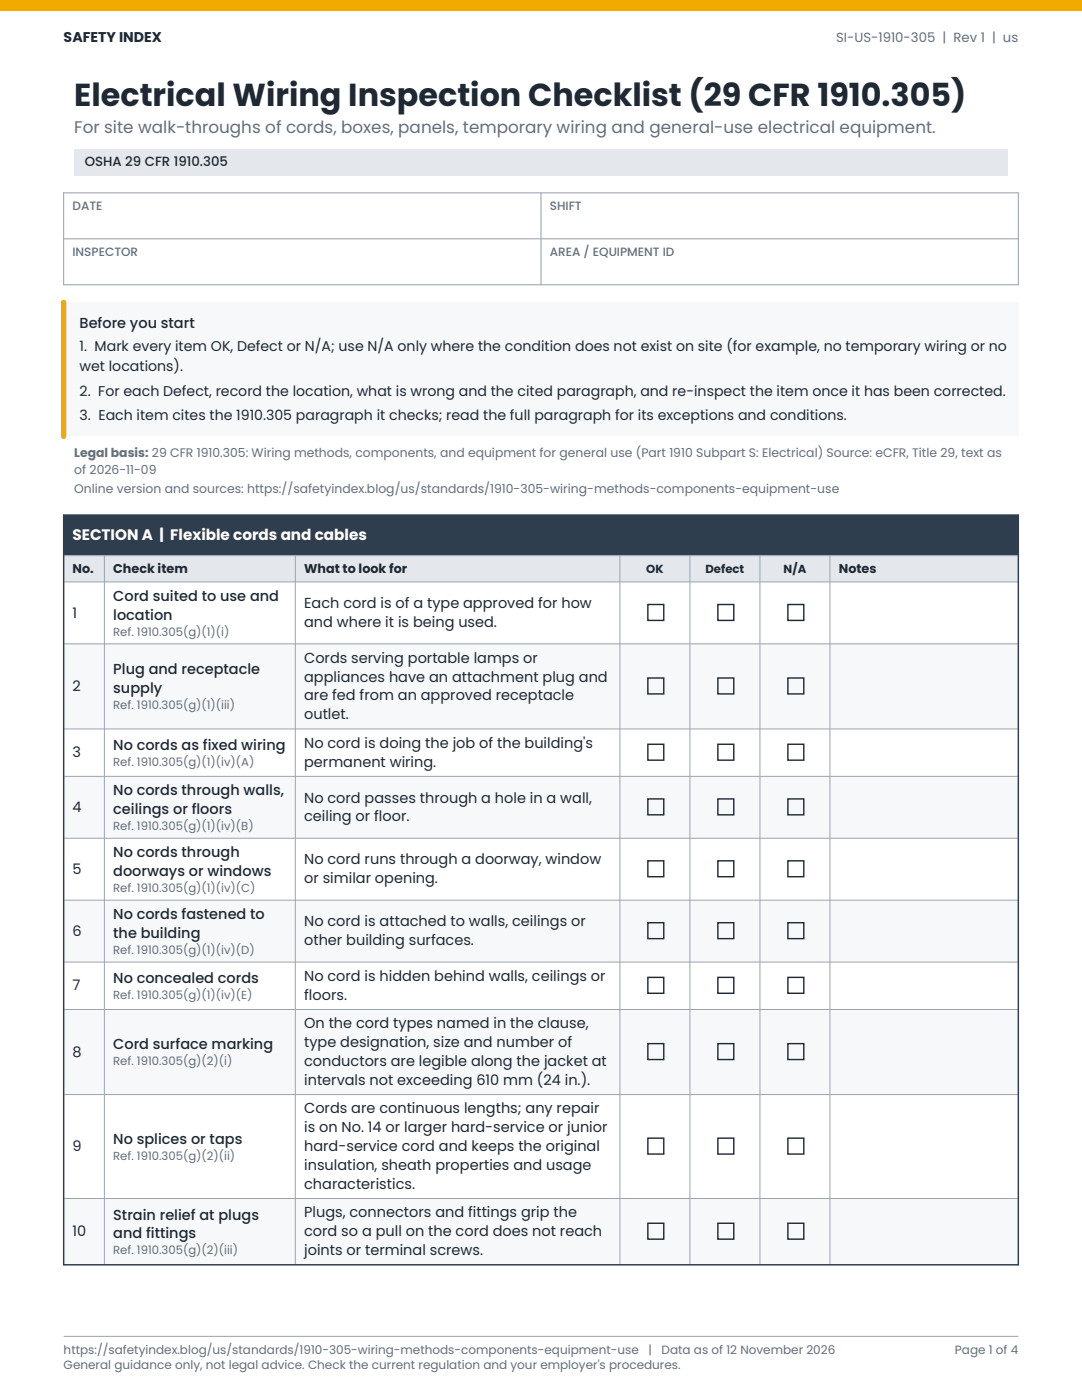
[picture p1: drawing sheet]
<svg xmlns="http://www.w3.org/2000/svg" width="216mm" height="279mm" viewBox="0 0 216 279" stroke-linecap="round" stroke-linejoin="round" font-family="sans-serif">
<defs><g id="words">
<text font-size="6.3" fill="#1f2933" x="14.8" y="21.2">Electrical Wiring Inspection Checklist (29 CFR 1910.305)</text>
<text font-size="3.4" fill="#616e7c" x="14.8" y="26.6">For site walk-throughs of cords, boxes, panels, temporary wiring and general-use electrical equipment.</text>
<text font-size="3" fill="#fff" x="14.5" y="107.7">SECTION A | Flexible cords and cables</text>
<g font-size="2.9" fill="#1f2933">
<text x="15.9" y="65.4">Before you start</text>
<text x="22.6" y="119.9">Cord suited to use and</text>
<text x="14.5" y="123.2">1</text>
<text x="22.6" y="123.7">location</text>
<text x="60.7" y="121.4">Each cord is of a type approved for how</text>
<text x="60.7" y="125.1">and where it is being used.</text>
<text x="14.5" y="137.9">2</text>
<text x="22.6" y="134.6">Plug and receptacle</text>
<text x="60.7" y="132.3">Cords serving portable lamps or</text>
<text x="60.7" y="136">appliances have an attachment plug and</text>
<text x="22.6" y="138.3">supply</text>
<text x="60.7" y="139.8">are fed from an approved receptacle</text>
<text x="60.7" y="143.6">outlet.</text>
<text x="22.6" y="149.7">No cords as fixed wiring</text>
<text x="60.7" y="149.3">No cord is doing the job of the building's</text>
<text x="14.5" y="151.1">3</text>
<text x="60.7" y="153">permanent wiring.</text>
<text x="22.6" y="158.7">No cords through walls,</text>
<text x="60.7" y="160.2">No cord passes through a hole in a wall,</text>
<text x="14.5" y="162">4</text>
<text x="22.6" y="162.5">ceilings or floors</text>
<text x="60.7" y="163.9">ceiling or floor.</text>
<text x="22.6" y="171.1">No cords through</text>
<text x="60.7" y="172.5">No cord runs through a doorway, window</text>
<text x="14.5" y="174.4">5</text>
<text x="22.6" y="174.8">doorways or windows</text>
<text x="60.7" y="176.3">or similar opening.</text>
<text x="22.6" y="183.4">No cords fastened to</text>
<text x="60.7" y="184.9">No cord is attached to walls, ceilings or</text>
<text x="14.5" y="186.7">6</text>
<text x="22.6" y="187.2">the building</text>
<text x="60.7" y="188.6">other building surfaces.</text>
<text x="14.5" y="197.7">7</text>
<text x="22.6" y="196.2">No concealed cords</text>
<text x="60.7" y="195.8">No cord is hidden behind walls, ceilings or</text>
<text x="60.7" y="199.5">floors.</text>
<text x="22.6" y="209.4">Cord surface marking</text>
<text x="60.7" y="205.2">On the cord types named in the clause,</text>
<text x="60.7" y="209">type designation, size and number of</text>
<text x="14.5" y="210.9">8</text>
<text x="60.7" y="212.8">conductors are legible along the jacket at</text>
<text x="60.7" y="216.5">intervals not exceeding 610 mm (24 in.).</text>
<text x="60.7" y="222.2">Cords are continuous lengths; any repair</text>
<text x="60.7" y="226">is on No. 14 or larger hard-service or junior</text>
<text x="14.5" y="229.7">9</text>
<text x="22.6" y="228.3">No splices or taps</text>
<text x="60.7" y="229.7">hard-service cord and keeps the original</text>
<text x="60.7" y="233.5">insulation, sheath properties and usage</text>
<text x="60.7" y="237.3">characteristics.</text>
<text x="22.6" y="243.4">Strain relief at plugs</text>
<text x="60.7" y="243">Plugs, connectors and fittings grip the</text>
<text x="14.5" y="246.7">10</text>
<text x="22.6" y="247.2">and fittings</text>
<text x="60.7" y="246.7">cord so a pull on the cord does not reach</text>
<text x="60.7" y="250.5">joints or terminal screws.</text>
</g>
<g font-size="2.8" fill="#1f2933">
<text x="12.7" y="8.4">SAFETY INDEX</text>
<text x="15.9" y="70.1">1. Mark every item OK, Defect or N/A; use N/A only where the condition does not exist on site (for example, no temporary wiring or no</text>
<text x="15.9" y="74">wet locations).</text>
<text x="15.9" y="78.9">2. For each Defect, record the location, what is wrong and the cited paragraph, and re-inspect the item once it has been corrected.</text>
<text x="15.9" y="83.9">3. Each item cites the 1910.305 paragraph it checks; read the full paragraph for its exceptions and conditions.</text>
</g>
<text font-size="2.6" fill="#616e7c" x="166.8" y="8.4">SI-US-1910-305 | Rev 1 | us</text>
<text font-size="2.6" fill="#1f2933" x="16.9" y="33.1">OSHA 29 CFR 1910.305</text>
<g font-size="2.5" fill="#616e7c">
<text x="14.8" y="91.3">Legal basis: 29 CFR 1910.305: Wiring methods, components, and equipment for general use (Part 1910 Subpart S: Electrical) Source: eCFR, Title 29, text as</text>
<text x="14.8" y="94.5">of 2026-11-09</text>
<text x="14.8" y="98.5">Online version and sources: https://safetyindex.blog/us/standards/1910-305-wiring-methods-components-equipment-use</text>
</g>
<g font-size="2.5" fill="#1f2933">
<text x="14.5" y="114.3">No.</text>
<text x="22.6" y="114.3">Check item</text>
<text x="60.7" y="114.3">What to look for</text>
<text x="167.4" y="114.3">Notes</text>
</g>
<g font-size="2.4" fill="#616e7c">
<text x="14.5" y="41.9">DATE</text>
<text x="109.7" y="41.9">SHIFT</text>
<text x="14.5" y="51.1">INSPECTOR</text>
<text x="109.7" y="51.1">AREA / EQUIPMENT ID</text>
<text x="12.7" y="270.3">https://safetyindex.blog/us/standards/1910-305-wiring-methods-components-equipment-use</text>
<text x="12.7" y="273.3">General guidance only, not legal advice. Check the current regulation and your employer's procedures.</text>
<text x="129.4" y="270.3">|</text>
<text x="132" y="270.3">Data as of 12 November 2026</text>
<text x="190.6" y="270.3">Page 1 of 4</text>
</g>
<g font-size="2.3" fill="#1f2933">
<text x="129" y="114.4">OK</text>
<text x="140.8" y="114.4">Defect</text>
<text x="156.4" y="114.4">N/A</text>
</g>
<g font-size="2.3" fill="#616e7c">
<text x="22.6" y="126.9">Ref. 1910.305(g)(1)(i)</text>
<text x="22.6" y="141.5">Ref. 1910.305(g)(1)(iii)</text>
<text x="22.6" y="152.9">Ref. 1910.305(g)(1)(iv)(A)</text>
<text x="22.6" y="165.7">Ref. 1910.305(g)(1)(iv)(B)</text>
<text x="22.6" y="178">Ref. 1910.305(g)(1)(iv)(C)</text>
<text x="22.6" y="190.4">Ref. 1910.305(g)(1)(iv)(D)</text>
<text x="22.6" y="199.4">Ref. 1910.305(g)(1)(iv)(E)</text>
<text x="22.6" y="212.6">Ref. 1910.305(g)(2)(i)</text>
<text x="22.6" y="231.5">Ref. 1910.305(g)(2)(ii)</text>
<text x="22.6" y="250.4">Ref. 1910.305(g)(2)(iii)</text>
</g>
</g></defs>
<path d="M14.8 29.8h186.3v5.2h-186.3z" fill-rule="evenodd" fill="#e4e7eb"/>
<path d="M12.7 38.5h190.5v18.3h-190.5zM107.9 38.5v18.3M12.7 47.7h190.5" fill="none" stroke="#9aa5b1" stroke-width=".21"/>
<path d="M12.7 60.4h190.5v26.7h-190.5z" fill-rule="evenodd" fill="#f7f8fa"/>
<path d="M12.7 60.4v26.7" fill="none" stroke="#f2a900" stroke-width="1.1"/>
<path d="M12.7 102.8h190.5v8.1h-190.5z" fill-rule="evenodd" fill="#2f3e4e"/>
<path d="M12.7 110.9h190.5v5.2h-190.5z" fill-rule="evenodd" fill="#e4e7eb"/>
<g fill="#f7f8fa">
<path d="M12.7 128.5h190.5v17h-190.5z" fill-rule="evenodd"/>
<path d="M12.7 154.9h190.5v12.4h-190.5z" fill-rule="evenodd"/>
<path d="M12.7 179.6h190.5v12.4h-190.5z" fill-rule="evenodd"/>
<path d="M12.7 201.5h190.5v16.9h-190.5z" fill-rule="evenodd"/>
<path d="M12.7 239.2h190.5v13.2h-190.5z" fill-rule="evenodd"/>
</g>
<g fill="none" stroke="#1f2933" stroke-width=".28">
<path d="M129.3 120.6h3.1v3.2h-3.1zM129.3 135.3h3.1v3.2h-3.1zM143.2 120.6h3.2v3.2h-3.2zM143.2 135.3h3.2v3.2h-3.2zM157.2 120.6h3.2v3.2h-3.2zM157.2 135.3h3.2v3.2h-3.2zM129.3 148.5h3.1v3.2h-3.1zM129.3 159.4h3.1v3.2h-3.1zM143.2 148.5h3.2v3.2h-3.2zM143.2 159.4h3.2v3.2h-3.2zM157.2 148.5h3.2v3.2h-3.2zM157.2 159.4h3.2v3.2h-3.2z"/>
<path d="M129.3 171.8h3.1v3.2h-3.1zM143.2 171.8h3.2v3.2h-3.2zM157.2 171.8h3.2v3.2h-3.2zM129.3 184.1h3.1v3.2h-3.1zM129.3 195.1h3.1v3.1h-3.1zM143.2 184.1h3.2v3.2h-3.2zM143.2 195.1h3.2v3.1h-3.2zM157.2 184.1h3.2v3.2h-3.2zM157.2 195.1h3.2v3.1h-3.2zM129.3 208.3h3.1v3.2h-3.1zM143.2 208.3h3.2v3.2h-3.2zM157.2 208.3h3.2v3.2h-3.2z"/>
<path d="M129.3 227.1h3.1v3.2h-3.1zM143.2 227.1h3.2v3.2h-3.2zM157.2 227.1h3.2v3.2h-3.2zM129.3 244.1h3.1v3.2h-3.1zM143.2 244.1h3.2v3.2h-3.2zM157.2 244.1h3.2v3.2h-3.2z"/>
</g>
<g fill="none" stroke="#9aa5b1" stroke-width=".2">
<path d="M12.7 110.9h190.5v141.5h-190.5zM12.7 116.1h190.5M20.8 110.9v141.5M58.9 110.9v141.5M123.7 110.9v141.5M137.7 110.9v141.5M151.6 110.9v141.5M165.6 110.9v141.5M12.7 128.5h190.5M12.7 145.5h190.5M12.7 154.9h190.5M12.7 167.3h190.5"/>
<path d="M12.7 179.6h190.5M12.7 192h190.5M12.7 201.5h190.5M12.7 218.4h190.5M12.7 239.2h190.5"/>
</g>
<path d="M12.7 102.8h190.5v149.6h-190.5z" fill="none" stroke="#2f3e4e" stroke-width=".28"/>
<path d="M0 0h215.9v2.1h-215.9z" fill-rule="evenodd" fill="#f2a900"/>
<path d="M12.7 266.7h190.5" fill="none" stroke="#9aa5b1" stroke-width=".2"/>
<use href="#words"/>
</svg>
